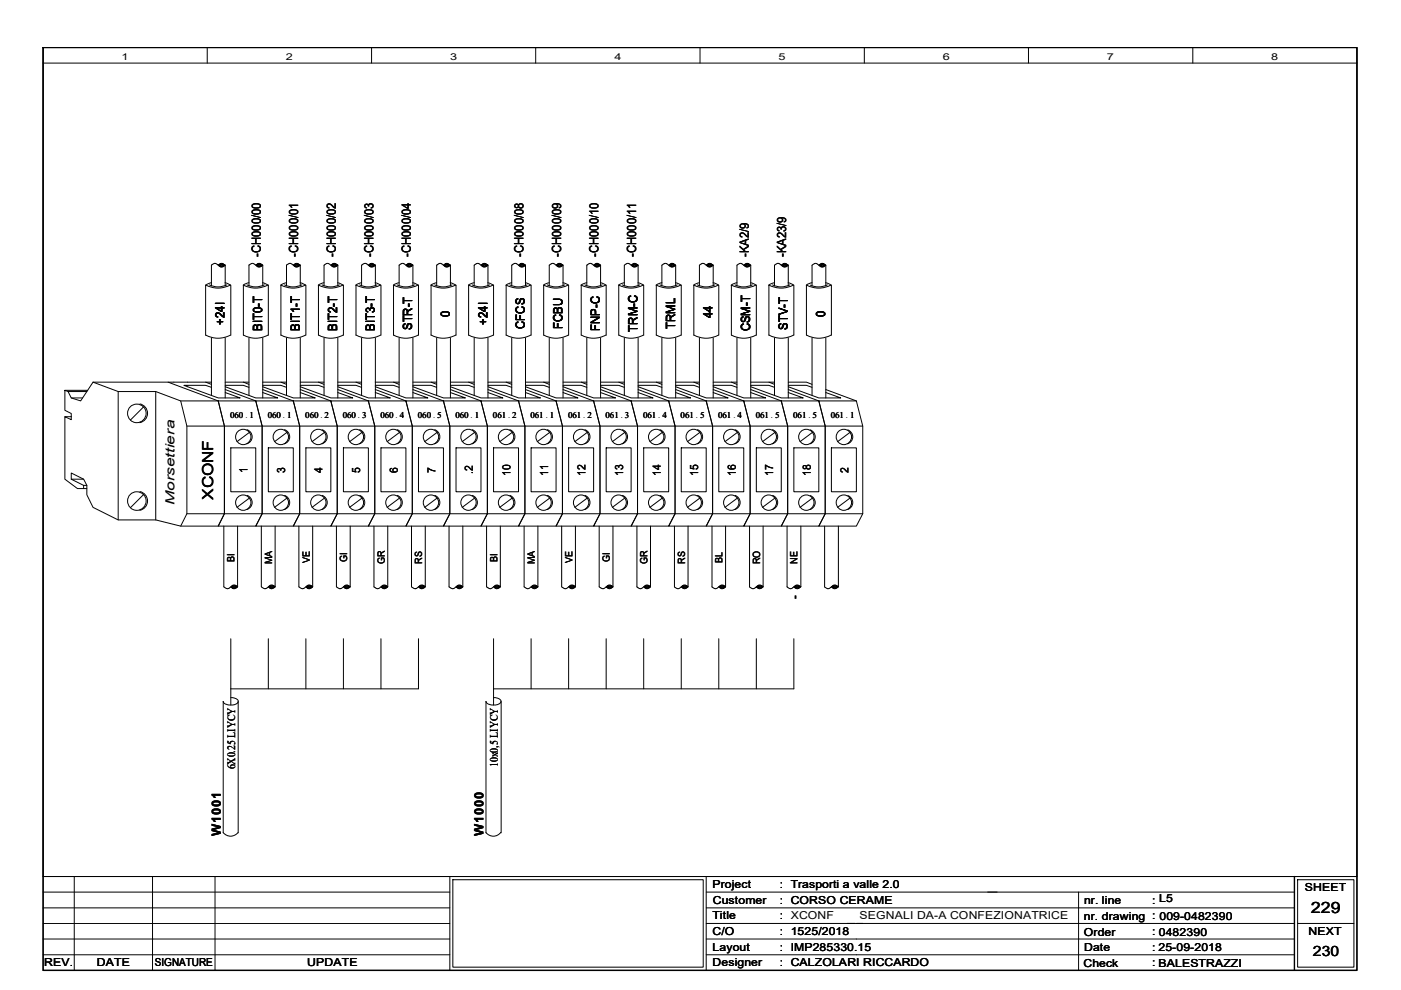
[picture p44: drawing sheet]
<svg xmlns="http://www.w3.org/2000/svg" width="297mm" height="210mm" viewBox="0 0 297 210" stroke-linecap="round" stroke-linejoin="round" font-family="sans-serif">
<defs><g id="words">
<text font-size="3.3" x="278" y="193.5">229</text>
<text font-size="3.2" x="45.2" y="105.9" transform="rotate(-90 45.2 105.9)">XCONF</text>
<text font-size="3" x="278.3" y="202.6">230</text>
<g font-size="2.7">
<text x="55.3" y="54.5" transform="rotate(-90 55.3 54.5)">-CH000/00</text>
<text x="63.2" y="54.5" transform="rotate(-90 63.2 54.5)">-CH000/01</text>
<text x="71.2" y="54.5" transform="rotate(-90 71.2 54.5)">-CH000/02</text>
<text x="79.2" y="54.5" transform="rotate(-90 79.2 54.5)">-CH000/03</text>
<text x="87.1" y="54.5" transform="rotate(-90 87.1 54.5)">-CH000/04</text>
<text x="111" y="54.5" transform="rotate(-90 111 54.5)">-CH000/08</text>
<text x="119" y="54.5" transform="rotate(-90 119 54.5)">-CH000/09</text>
<text x="126.9" y="54.5" transform="rotate(-90 126.9 54.5)">-CH000/10</text>
<text x="134.9" y="54.5" transform="rotate(-90 134.9 54.5)">-CH000/11</text>
<text x="158.7" y="54.5" transform="rotate(-90 158.7 54.5)">-KA2/9</text>
<text x="166.7" y="54.5" transform="rotate(-90 166.7 54.5)">-KA23/9</text>
<text x="47.6" y="68.8" transform="rotate(-90 47.6 68.8)">+24I</text>
<text x="55.6" y="70.1" transform="rotate(-90 55.6 70.1)">BIT0-T</text>
<text x="63.5" y="70.1" transform="rotate(-90 63.5 70.1)">BIT1-T</text>
<text x="71.5" y="70.1" transform="rotate(-90 71.5 70.1)">BIT2-T</text>
<text x="79.5" y="70.1" transform="rotate(-90 79.5 70.1)">BIT3-T</text>
<text x="87.4" y="70" transform="rotate(-90 87.4 70)">STR-T</text>
<text x="95.4" y="67.1" transform="rotate(-90 95.4 67.1)">0</text>
<text x="103.3" y="68.8" transform="rotate(-90 103.3 68.8)">+24I</text>
<text x="111.3" y="69.7" transform="rotate(-90 111.3 69.7)">CFCS</text>
<text x="119.2" y="69.7" transform="rotate(-90 119.2 69.7)">FCBU</text>
<text x="127.2" y="70.1" transform="rotate(-90 127.2 70.1)">FNP-C</text>
<text x="135.2" y="70.3" transform="rotate(-90 135.2 70.3)">TRM-C</text>
<text x="143.1" y="69.7" transform="rotate(-90 143.1 69.7)">TRML</text>
<text x="151.1" y="67.5" transform="rotate(-90 151.1 67.5)">44</text>
<text x="159" y="70.3" transform="rotate(-90 159 70.3)">CSM-T</text>
<text x="167" y="69.9" transform="rotate(-90 167 69.9)">STV-T</text>
<text x="175" y="67.1" transform="rotate(-90 175 67.1)">0</text>
<text x="37" y="107.1" transform="rotate(-90 37 107.1)">Morsettiera</text>
<text x="169.4" y="127" transform="rotate(-90 169.4 127)">-</text>
<text x="46.8" y="177.3" transform="rotate(-90 46.8 177.3)">W1001</text>
<text x="102.5" y="177.3" transform="rotate(-90 102.5 177.3)">W1000</text>
</g>
<g font-size="2.4">
<text x="52.5" y="100.2" transform="rotate(-90 52.5 100.2)">1</text>
<text x="60.4" y="100.2" transform="rotate(-90 60.4 100.2)">3</text>
<text x="68.4" y="100.2" transform="rotate(-90 68.4 100.2)">4</text>
<text x="76.4" y="100.2" transform="rotate(-90 76.4 100.2)">5</text>
<text x="84.3" y="100.2" transform="rotate(-90 84.3 100.2)">6</text>
<text x="92.3" y="100.2" transform="rotate(-90 92.3 100.2)">7</text>
<text x="100.3" y="100.5" transform="rotate(-90 100.3 100.5)">.2</text>
<text x="108.2" y="100.8" transform="rotate(-90 108.2 100.8)">10</text>
<text x="116.2" y="100.8" transform="rotate(-90 116.2 100.8)">11</text>
<text x="124.2" y="100.8" transform="rotate(-90 124.2 100.8)">12</text>
<text x="132.1" y="100.8" transform="rotate(-90 132.1 100.8)">13</text>
<text x="140.1" y="100.8" transform="rotate(-90 140.1 100.8)">14</text>
<text x="148" y="100.8" transform="rotate(-90 148 100.8)">15</text>
<text x="156" y="100.8" transform="rotate(-90 156 100.8)">16</text>
<text x="164" y="100.8" transform="rotate(-90 164 100.8)">17</text>
<text x="171.9" y="100.8" transform="rotate(-90 171.9 100.8)">18</text>
<text x="179.9" y="100.2" transform="rotate(-90 179.9 100.2)">2</text>
<text x="49.9" y="163.1" transform="rotate(-90 49.9 163.1)">6X0.25 LIYCY</text>
<text x="105.6" y="162.6" transform="rotate(-90 105.6 162.6)">10x0,5 LIYCY</text>
</g>
<g font-size="2.3">
<text x="151.1" y="188.3">Project</text>
<text x="151.1" y="191.7">Customer</text>
<text x="165.4" y="188.3">: Trasporti a valle 2.0</text>
<text x="165.4" y="191.6">: CORSO CERAME</text>
<text x="229.9" y="191.6">nr. line</text>
<text x="244.3" y="191.6">: L5</text>
<text x="276.6" y="188.9">SHEET</text>
<text x="151.1" y="194.9">Title</text>
<text x="165.4" y="194.9">: XCONF</text>
<text x="182.2" y="194.9">SEGNALI DA-A CONFEZIONATRICE</text>
<text x="229.8" y="195">nr. drawing : 009-0482390</text>
<text x="151.1" y="198.3">C/O</text>
<text x="151.1" y="201.6">Layout</text>
<text x="165.4" y="198.3">: 1525/2018</text>
<text x="165.4" y="201.6">: IMP285330.15</text>
<text x="229.8" y="198.5">Order</text>
<text x="229.9" y="201.5">Date</text>
<text x="244.3" y="198.3">: 0482390</text>
<text x="244.3" y="201.6">: 25-09-2018</text>
<text x="277.4" y="198.2">NEXT</text>
<text x="9.4" y="204.9">REV.</text>
<text x="20.5" y="204.9">DATE</text>
<text x="32.8" y="204.9">SIGNATURE</text>
<text x="65.1" y="204.9">UPDATE</text>
<text x="151.1" y="204.9">Designer</text>
<text x="165.4" y="204.9">: CALZOLARI RICCARDO</text>
<text x="229.7" y="204.9">Check</text>
<text x="244.3" y="204.9">: BALESTRAZZI</text>
<text x="245.6" y="204.9">BALESTRAZZI</text>
</g>
<g font-size="2.1">
<text x="49.7" y="119.1" transform="rotate(-90 49.7 119.1)">BI</text>
<text x="57.7" y="119.6" transform="rotate(-90 57.7 119.6)">MA</text>
<text x="65.7" y="119.5" transform="rotate(-90 65.7 119.5)">VE</text>
<text x="73.6" y="119.2" transform="rotate(-90 73.6 119.2)">GI</text>
<text x="81.6" y="119.6" transform="rotate(-90 81.6 119.6)">GR</text>
<text x="89.5" y="119.5" transform="rotate(-90 89.5 119.5)">RS</text>
<text x="105.4" y="119.1" transform="rotate(-90 105.4 119.1)">BI</text>
<text x="113.4" y="119.6" transform="rotate(-90 113.4 119.6)">MA</text>
<text x="121.4" y="119.5" transform="rotate(-90 121.4 119.5)">VE</text>
<text x="129.3" y="119.2" transform="rotate(-90 129.3 119.2)">GI</text>
<text x="137.3" y="119.6" transform="rotate(-90 137.3 119.6)">GR</text>
<text x="145.2" y="119.5" transform="rotate(-90 145.2 119.5)">RS</text>
<text x="153.2" y="119.4" transform="rotate(-90 153.2 119.4)">BL</text>
<text x="161.2" y="119.6" transform="rotate(-90 161.2 119.6)">RO</text>
<text x="169.1" y="119.5" transform="rotate(-90 169.1 119.5)">NE</text>
</g>
<g font-size="2">
<text x="25.8" y="12.7">1</text>
<text x="60.6" y="12.7">2</text>
<text x="95.4" y="12.7">3</text>
<text x="130.3" y="12.7">4</text>
<text x="165.1" y="12.7">5</text>
<text x="199.9" y="12.7">6</text>
<text x="234.7" y="12.7">7</text>
<text x="269.5" y="12.7">8</text>
</g>
<g font-size="1.9">
<text x="48.8" y="88.6">060 1</text>
<text x="56.8" y="88.6">060 1</text>
<text x="64.7" y="88.6">060 2</text>
<text x="72.7" y="88.6">060 3</text>
<text x="80.6" y="88.6">060 4</text>
<text x="88.6" y="88.6">060 5</text>
<text x="96.6" y="88.6">060 1</text>
<text x="104.5" y="88.6">061 2</text>
<text x="112.5" y="88.6">061 1</text>
<text x="120.4" y="88.6">061 2</text>
<text x="128.4" y="88.6">061 3</text>
<text x="136.4" y="88.6">061 4</text>
<text x="144.3" y="88.6">061 5</text>
<text x="152.3" y="88.6">061 4</text>
<text x="160.2" y="88.6">061 5</text>
<text x="168.2" y="88.6">061 5</text>
<text x="176.1" y="88.6">061 1</text>
</g>
<g font-size="1.8">
<text x="52" y="88.6">.</text>
<text x="60" y="88.6">.</text>
<text x="67.9" y="88.6">.</text>
<text x="75.9" y="88.6">.</text>
<text x="83.9" y="88.6">.</text>
<text x="91.8" y="88.6">.</text>
<text x="99.8" y="88.6">.</text>
<text x="107.7" y="88.6">.</text>
<text x="115.7" y="88.6">.</text>
<text x="123.7" y="88.6">.</text>
<text x="131.6" y="88.6">.</text>
<text x="139.6" y="88.6">.</text>
<text x="147.5" y="88.6">.</text>
<text x="155.5" y="88.6">.</text>
<text x="163.4" y="88.6">.</text>
<text x="171.4" y="88.6">.</text>
<text x="179.4" y="88.6">.</text>
</g>
</g></defs>
<path d="M9.1 10.1h278.6v195.6h-278.6zM274.4 185.8v19.9" fill="none" stroke="#000" stroke-width=".3"/>
<g fill="none" stroke="#000" stroke-width=".21">
<path d="M9.1 185.8h278.6M9.1 195.8h86.3M9.1 199.1h86.3M9.1 192.5h86.3M9.1 189.1h86.3M15.7 185.8v19.9M32.3 185.8v19.9M45.6 185.8v19.9M95.4 185.8v19.9M96 186.5h53.1v18.6h-53.1zM149.7 185.8v19.9M149.7 195.8h124.7"/>
<path d="M149.7 199.1h124.7M149.7 192.5h124.7M149.7 189.1h124.7M228.7 189.1v16.6M275.1 186.5h12v18.6h-12zM275.1 195.8h12M9.1 202.4h86.3M149.7 202.4h124.7"/>
</g>
<g fill="#fff">
<path d="M181.8 192.9h45.2v2.5h-45.2z" fill-rule="evenodd"/>
<path d="M181.8 192.9h45.2v2.5h-45.2z" fill-rule="evenodd"/>
<path d="M181.8 192.9h45.2v2.5h-45.2z" fill-rule="evenodd"/>
</g>
<g fill="none" stroke="#000" stroke-width=".21">
<path d="M9.1 10.1h278.6v195.6h-278.6zM9.1 10.1h278.6v175.7h-278.6zM9.1 13.4h278.6M43.9 10.1v3.3M78.8 10.1v3.3M113.6 10.1v3.3M148.4 10.1v3.3M183.3 10.1v3.3M218.1 10.1v3.3M252.9 10.1v3.3M44.8 59.9l-1.2 .6v10.6M46.3 56.2l.6-.4 .8 .4"/>
<path d="M46.4 56.2l.4-.2h.4a.26 .26 0 0 1 .4 .3 .26 .26 0 0 1-.4 .2h-.6zM46.6 56.2l.5-.1a.18 .18 0 0 1 .2 0 .18 .18 0 0 1 0 .2h-.7zM46.7 56.2h.6M47.7 59.9l1.2 .6M47.7 56.2l-.6 .4h-.4l-1-.8-.9 .4v4.4M47.7 56.2v4.4M52.8 59.9l-1.2 .6M54.2 56.2l.6-.4 .9 .4M54.4 56.2l.4-.2h.4a.26 .26 0 0 1 .3 .3 .26 .26 0 0 1-.3 .2h-.6zM54.5 56.2l.5-.1a.18 .18 0 0 1 .3 0 .18 .18 0 0 1 0 .2h-.7zM54.6 56.2h.7M55.7 59.9l1.2 .6v10.6"/>
<path d="M55.7 56.2l-.7 .4h-.3l-1.1-.8-.8 .4v4.4M55.7 56.2v4.4M60.7 59.9l-1.2 .6M62.2 56.2l.6-.4 .9 .4M62.3 56.2l.8-.2 .4 .3-.3 .2h-.5l-.3-.1zM62.5 56.2l.5-.1a.18 .18 0 0 1 .2 0 .18 .18 0 0 1 0 .2h-.6zM62.6 56.2h.6M63.6 59.9l1.2 .6 .1 10.6M63.7 56.2l-.7 .4h-.4l-1-.8-.9 .4v4.4M63.7 56.2v4.4M68.7 59.9l-1.2 .6M70.1 56.2l.6-.4 .9 .4"/>
<path d="M70.3 56.1l.4-.1 .6 .1a.17 .17 0 0 1 .2 .2 .17 .17 0 0 1-.3 .1l-.7 .1-.2-.2zM70.4 56.2l.8-.1a.26 .26 0 0 1-.1 .3 .26 .26 0 0 1-.3 0l-.4-.1zM70.6 56.2h.6M71.6 59.9l1.2 .6M71.6 56.2l-.7 .4h-.3l-1-.8-.9 .4v4.4M71.6 56.2v4.4M76.7 59.9l-1.3 .6M78.1 56.2l.6-.4 .9 .4M78.3 56.1l.7-.1 .5 .3-.3 .2h-.5l-.4-.2zM78.4 56.2l.8-.1a.26 .26 0 0 1-.1 .3 .26 .26 0 0 1-.3 0l-.4-.1zM78.5 56.2h.7M79.5 59.9l1.2 .6"/>
<path d="M79.6 56.2l-.7 .4h-.3l-1.1-.8-.8 .4v4.4M79.6 56.2v4.4M84.6 59.9l-1.2 .6M86.1 56.2l.6-.4 .8 .4M86.2 56.1l.4-.1 .6 .1a.17 .17 0 0 1 .2 .2 .17 .17 0 0 1-.2 .1l-.8 .1-.2-.2zM86.4 56.2l.8-.1a.26 .26 0 0 1-.2 .3 .26 .26 0 0 1-.3 0l-.3-.1zM86.5 56.2h.6M87.5 59.9l1.2 .6M87.5 56.2l-.6 .4h-.4l-1-.8-.9 .4v4.4M87.5 56.2v4.4M92.6 59.9l-1.2 .6M94 56.2l.6-.4 .9 .4"/>
<path d="M94.2 56.1l.4-.1 .6 .1a.17 .17 0 0 1 .1 .2 .17 .17 0 0 1-.2 .1l-.7 .1-.2-.2zM94.3 56.2l.8-.1a.26 .26 0 0 1-.1 .3 .26 .26 0 0 1-.3 0l-.4-.1zM94.4 56.2h.7M95.5 59.9l1.1 .6M95.5 56.2l-.7 .4h-.3l-1.1-.8-.8 .4v4.4M95.5 56.2v4.4M100.5 59.9l-1.2 .6M102 56.2l.6-.4 .9 .4M102.1 56.1l.4-.1 .7 .1a.17 .17 0 0 1 .1 .2 .17 .17 0 0 1-.2 .1l-.7 .1-.3-.2zM102.3 56.2l.8-.1a.26 .26 0 0 1-.1 .3 .26 .26 0 0 1-.3 0l-.4-.1zM102.4 56.2h.6M103.4 59.9l1.2 .6"/>
<path d="M103.5 56.2l-.7 .4h-.4l-1-.8-.9 .4v4.4M103.5 56.2v4.4M108.5 59.9l-1.2 .6M109.9 56.2l.6-.4 .9 .4M110.1 56.2l.4-.2h.4a.28 .28 0 0 1 .4 .2 .28 .28 0 0 1-.4 .3h-.6zM110.2 56.2l.8-.1a.26 .26 0 0 1-.1 .3 .26 .26 0 0 1-.3 0l-.4-.1zM110.4 56.2h.6M111.4 59.9l1.2 .6v10.6M111.4 56.2l-.7 .4h-.3l-1.1-.8-.8 .4v4.4M111.4 56.2v4.4M116.5 59.9l-1.3 .6M117.9 56.2l.6-.4 .9 .4"/>
<path d="M118.1 56.2l.3-.2h.4a.28 .28 0 0 1 .5 .2 .29 .29 0 0 1-.5 .3h-.5zM118.2 56.2l.8-.1a.26 .26 0 0 1-.1 .3 .26 .26 0 0 1-.3 0l-.4-.1zM118.3 56.2h.7M119.3 59.9l1.2 .6M119.4 56.2l-.7 .4-.6-.1-.8-.7-.8 .4v4.4M119.4 56.2v4.4M124.4 59.9l-1.2 .6M125.9 56.2l.5-.4 .9 .4M126 56.2l.4-.2h.4a.28 .28 0 0 1 .4 .2 .28 .28 0 0 1-.4 .3h-.6zM126.1 56.2l.8-.1a.18 .18 0 0 1 0 .3 .18 .18 0 0 1-.2 0l-.5-.1zM126.3 56.2h.6M127.3 59.9l1.2 .6"/>
<path d="M127.3 56.2l-.6 .4-.6-.1-.8-.7-.9 .4v4.4M127.3 56.2v4.4M132.4 59.9l-1.3 .6M133.8 56.2l.6-.4 .9 .4M134 56.2l.4-.2h.3a.28 .28 0 0 1 .5 .2 .29 .29 0 0 1-.5 .3h-.5zM134.1 56.2l.8-.1a.18 .18 0 0 1 0 .3 .18 .18 0 0 1-.2 0l-.5-.1zM134.2 56.2h.7M135.3 59.9l1.1 .6M135.3 56.2l-.7 .4-.5-.1-.9-.7-.8 .4v4.4M135.3 56.2v4.4M140.3 59.9l-1.2 .6M141.8 56.2l.6-.4 .3 .1 .6 .3"/>
<path d="M141.9 56.2l.4-.2h.4a.28 .28 0 0 1 .4 .2 .28 .28 0 0 1-.4 .3h-.5zM142.1 56.2l.8-.1a.18 .18 0 0 1 0 .3 .18 .18 0 0 1-.3 0l-.4-.1zM142.2 56.2h.6M143.2 59.9l1.2 .6M143.3 56.2l-.7 .4-.5-.1-.9-.7-.9 .4v4.4M143.3 56.2v4.4M148.3 59.9l-1.2 .6M149.7 56.2l.6-.4 .4 .1 .5 .3M149.9 56.1l.4-.1h.4a.28 .28 0 0 1 .4 .2 .28 .28 0 0 1-.4 .3h-.6l-.2-.3zM150 56.2l.8-.1a.18 .18 0 0 1 0 .3 .18 .18 0 0 1-.2 0l-.5-.1zM150.2 56.2h.6M151.2 59.9l1.2 .6"/>
<path d="M151.2 56.2l-.7 .4-.4-.1-1-.7-.8 .4v4.4M151.2 56.2v4.4M156.2 59.9l-1.2 .6M157.7 56.2l.6-.4 .4 .1 .5 .3M157.9 56.1l.3-.1h.4a.28 .28 0 0 1 .4 .2 .28 .28 0 0 1-.4 .3h-.5l-.3-.3zM158 56.2l.8-.1a.18 .18 0 0 1 0 .3 .18 .18 0 0 1-.3 0l-.4-.1zM158.1 56.2h.6M159.1 59.9l1.2 .6M159.2 56.2l-.7 .4-.5-.1-.9-.7-.9 .4v4.4M159.2 56.2v4.4M164.2 59.9l-1.2 .6M165.6 56.2l.6-.4 .4 .1 .5 .3"/>
<path d="M165.9 56.1l.3-.1h.4a.28 .28 0 0 1 .4 .2 .28 .28 0 0 1-.4 .3h-.6l-.2-.2zM165.9 56.2l.8-.1a.18 .18 0 0 1 0 .3 .18 .18 0 0 1-.2 0l-.5-.1zM166.1 56.2h.6M167.1 59.9l1.2 .6v10.6M167.1 56.2l-.6 .4-.5-.1-.9-.7-.9 .4v4.4M167.1 56.2v4.4M172.2 59.9l-1.3 .6M173.6 56.2l.6-.4 .4 .1 .5 .3M173.8 56.1l.4-.1h.3a.28 .28 0 0 1 .5 .2 .29 .29 0 0 1-.5 .3h-.5l-.2-.2zM173.9 56.2l.8-.1a.18 .18 0 0 1 0 .3 .18 .18 0 0 1-.2 0l-.5-.1zM174 56.2h.7M175 59.9l1.2 .6"/>
<path d="M175.1 56.2l-.6 .4-.6-.1-.9-.7-.8 .4v4.4M175.1 56.2v4.4M43.6 60.4a5.5 5.5 0 0 0 5.3 0M43.6 71a5.5 5.5 0 0 0 5.3 0M44.4 60.4a4.2 4.2 0 0 0 3.7 0M44.8 71.6v12.2M47.7 71.6v12.8M48.9 60.5v10.6M51.6 71a5.4 5.4 0 0 0 5.3 0M52.4 60.4a4.2 4.2 0 0 0 3.6 0M52.8 71.6v12.2M55.7 71.6v12.8"/>
<path d="M56.9 60.4a5.6 5.6 0 0 1-5.3 .1v10.6M59.6 71a5.4 5.4 0 0 0 5.2 0M60.3 60.4a4.2 4.2 0 0 0 3.7 0M60.7 71.6v12.2M63.7 71.6v12.8M64.8 60.4a5.6 5.6 0 0 1-5.2 .1v10.6M67.5 71a5.4 5.4 0 0 0 5.3 0M68.3 60.4a4.2 4.2 0 0 0 3.7 0M68.7 71.6v12.2M71.6 71.6v12.8M72.8 60.4a5.6 5.6 0 0 1-5.3 .1v10.6M72.8 60.5v10.6"/>
<path d="M75.5 71a5.4 5.4 0 0 0 5.2 0M76.2 60.4a4.2 4.2 0 0 0 3.7 0M76.7 71.6v12.2M79.6 71.6v12.8M80.7 60.4a5.6 5.6 0 0 1-5.2 .1v10.6M80.8 60.5v10.6M83.4 71a5.4 5.4 0 0 0 5.3 0M84.2 60.4a4.2 4.2 0 0 0 3.7 0M84.6 71.6v12.2M87.5 71.6v12.8M88.7 60.4a5.6 5.6 0 0 1-5.3 .1v10.6M88.7 60.5v10.6"/>
<path d="M91.4 71a5.4 5.4 0 0 0 5.2 0M92.2 60.4a4.2 4.2 0 0 0 3.6 0M92.6 71.6v12.2M95.5 71.6v12.8M96.6 60.4a5.6 5.6 0 0 1-5.2 .1v10.6M96.7 60.5v10.6M99.4 71a5.4 5.4 0 0 0 5.2 0M99.4 60.5v10.6M100.1 60.4a4.2 4.2 0 0 0 3.7 0M100.5 71.6v12.2M103.5 71.6v12.8M104.6 60.4a5.6 5.6 0 0 1-5.2 .1"/>
<path d="M104.6 60.5v10.6M107.3 71a5.4 5.4 0 0 0 5.3 0M108.1 60.4a4.2 4.2 0 0 0 3.7 0M108.5 71.6v12.2M111.4 71.6v12.8M112.6 60.4a5.6 5.6 0 0 1-5.3 .1v10.6M115.3 71a5.4 5.4 0 0 0 5.2 0M116 60.4a4.2 4.2 0 0 0 3.7 0M116.5 71.6v12.2M119.4 71.6v12.8M120.5 60.4a5.6 5.6 0 0 1-5.2 .1v10.6M120.6 60.5v10.6"/>
<path d="M123.2 71a5.4 5.4 0 0 0 5.3 0M124 60.4a4.2 4.2 0 0 0 3.7 0M124.4 71.6v12.2M127.3 71.6v12.8M128.5 60.4a5.6 5.6 0 0 1-5.3 .1v10.6M128.5 60.5v10.6M131.2 71a5.4 5.4 0 0 0 5.2 0M131.9 60.4a4.2 4.2 0 0 0 3.7 0M132.4 71.6v12.2M135.3 71.6v12.8M136.4 60.4a5.6 5.6 0 0 1-5.2 .1v10.6M136.5 60.5v10.6"/>
<path d="M139.1 71a5.4 5.4 0 0 0 5.3 0M139.9 60.4a4.2 4.2 0 0 0 3.7 0M140.3 71.6v12.2M143.3 71.6v12.8M144.4 60.4a5.6 5.6 0 0 1-5.3 .1v10.6M144.4 60.5v10.6M147.1 71a5.4 5.4 0 0 0 5.3 0M147.1 60.5v10.6M147.9 60.4a4.2 4.2 0 0 0 3.6 0M148.3 71.6v12.2M151.2 71.6v12.8M152.4 60.4a5.6 5.6 0 0 1-5.3 .1"/>
<path d="M152.4 60.5v10.6M155.1 71a5.4 5.4 0 0 0 5.2 0M155.1 60.5v10.6M155.8 60.4a4.2 4.2 0 0 0 3.7 0M156.2 71.6v12.2M159.2 71.6v12.8M160.3 60.4a5.6 5.6 0 0 1-5.2 .1M160.4 60.5v10.6M163 71a5.4 5.4 0 0 0 5.3 0M163.8 60.4a4.2 4.2 0 0 0 3.7 0M164.2 71.6v12.2M167.1 71.6v12.8"/>
<path d="M168.3 60.4a5.6 5.6 0 0 1-5.3 .1v10.6M171 71a5.4 5.4 0 0 0 5.2 0M172.2 71.6v12.2M175.1 71.6v12.8M175.4 60.4a4.3 4.3 0 0 1-3.6 .1M176.2 60.4a5.6 5.6 0 0 1-5.2 .1v10.6M176.3 60.5v10.6M13.8 82.8l.6 .2 .7 1.4 2 .6 2.6-4h15.9l10.7 4 1.3 5.3v18.6l-1.3 2.6h-8l-5.3-1.3h-7.9l-5.4-2.6-1.3-2.7v-2l-.7-1.3-2.6-1.3v1.3l2.6 1.3v.7h-1.3l-2.6-2v-13.3l1.3 .7v-1.3l-1.3-.7zM13.8 88.3h1.3M13.8 82.8h4.7M14.4 83h4M15.1 84.4h2.4"/>
<path d="M19.7 81l5.4 2h7.9l5.3 2 1.3 5.3v18.6l-1.3 2.6M25.1 83v27.2M29.7 85.6a2.03 2.03 0 0 1 1.6 2 2.03 2.03 0 0 1-1.7 2M30.4 86.3l-2.8 2.8M33 83v27.2M35.6 81h8l1.2 .5M38.3 85h8M39.6 90.3h143.3M43.6 81h1.2M44.8 82.1l-1.2-.4h-4.6l7.3 2.7h4.6l-3.2-1.2M46.3 85h7.9l1.4 5.3v18.6l-1.4 2.6h-7.9l1.3-2.6v-18.6zM47.7 81h3.9l1.2 .5"/>
<path d="M47.7 81.7h3.9l1.2 .4M47.7 82l6.5 2.4h4.7l-3.2-1.2M47.7 82.6l6.5 2.4M48.9 95h5.3v9.3h-5.3zM51.6 81h1.2M52.4 91.1a1.57 1.57 0 0 1 1.1 1.5 1.57 1.57 0 0 1-1.2 1.5M52.9 91.7l-2.7 1.9M54.2 85h8l1.3 5.3v18.6l-1.3 2.6h-8l1.4-2.6v-18.6zM55.7 81h3.9l1.1 .5M55.7 81.7h3.9l1.1 .4M55.7 82l6.5 2.4h4.6l-3.1-1.2M55.7 82.6l6.5 2.4"/>
<path d="M56.9 95h5.3v9.3h-5.3zM59.6 81h1.1M60.3 91.1a1.57 1.57 0 0 1 1.1 1.5 1.57 1.57 0 0 1-1.1 1.5M60.9 91.7l-2.7 1.9M62.2 85h7.9l1.4 5.3v18.6l-1.4 2.6h-7.9l1.3-2.6v-18.6zM63.7 81h3.8l1.2 .5M63.7 81.7h3.8l1.2 .4M63.7 82l6.4 2.4h4.7l-3.2-1.2M63.7 82.6l6.4 2.4M64.9 95h5.2v9.3h-5.2zM67.5 81h1.2M68.3 91.1a1.57 1.57 0 0 1 1.1 1.5 1.57 1.57 0 0 1-1.2 1.5"/>
<path d="M68.8 91.7l-2.6 1.9M70.1 85h8l1.4 5.3v18.6l-1.4 2.6h-8l1.4-2.6v-18.6zM71.6 81h3.9l1.2 .5M71.6 81.7h3.9l1.2 .4M71.6 82l6.5 2.4h4.7l-3.2-1.2M71.6 82.6l6.5 2.4M72.8 95h5.3v9.3h-5.3zM75.5 81h1.2M76.2 91.1a1.57 1.57 0 0 1 1.1 1.5 1.57 1.57 0 0 1-1.1 1.5M76.8 91.7l-2.7 1.9M78.1 85h8l1.3 5.3v18.6l-1.3 2.6h-8l1.4-2.6v-18.6zM79.6 81h3.8l1.2 .5"/>
<path d="M79.6 81.7h3.8l1.2 .4M79.6 82l6.5 2.4h4.6l-3.2-1.2M79.6 82.6l6.5 2.4M80.8 95h5.3v9.3h-5.3zM83.4 81h1.2M84.2 91.1a1.57 1.57 0 0 1 1.1 1.5 1.57 1.57 0 0 1-1.1 1.5M84.7 91.7l-2.6 1.9M86.1 85h7.9l1.4 5.3v18.6l-1.4 2.6h-7.9l1.3-2.6v-18.6zM87.5 81h3.9l1.2 .5M87.5 81.7h3.9l1.2 .4M87.5 82l6.5 2.4h4.7l-3.2-1.2M87.5 82.6l6.5 2.4"/>
<path d="M88.7 95h5.3v9.3h-5.3zM91.4 81h1.2M92.2 91.1a1.57 1.57 0 0 1 1.1 1.5 1.57 1.57 0 0 1-1.2 1.5M92.7 91.7l-2.7 1.9M94 85h8l1.3 5.3v18.6l-1.3 2.6h-8l1.4-2.6v-18.6zM95.5 81h3.9l1.1 .5M95.5 81.7h3.9l1.1 .4M95.5 82l6.5 2.4h4.6l-3.1-1.2M95.5 82.6l6.5 2.4M96.7 95h5.3v9.3h-5.3zM99.4 81h1.1M100.1 91.1a1.57 1.57 0 0 1 1.1 1.5 1.57 1.57 0 0 1-1.1 1.5"/>
<path d="M100.7 91.7l-2.7 1.9M102 85h7.9l1.4 5.3v18.6l-1.4 2.6h-7.9l1.3-2.6v-18.6zM103.5 81h3.8l1.2 .5M103.5 81.7h3.8l1.2 .4M103.5 82l6.4 2.4h4.7l-3.2-1.2M103.5 82.6l6.4 2.4M104.6 95h5.3v9.3h-5.3zM107.3 81h1.2M108.1 91.1a1.57 1.57 0 0 1 1.1 1.5 1.57 1.57 0 0 1-1.2 1.5M108.6 91.7l-2.6 1.9M109.9 85h8l1.3 5.3v18.6l-1.3 2.6h-8l1.4-2.6v-18.6zM111.4 81h3.9l1.2 .5"/>
<path d="M111.4 81.7h3.9l1.2 .4M111.4 82l6.5 2.4h4.7l-3.2-1.2M111.4 82.6l6.5 2.4M112.6 95h5.3v9.3h-5.3zM115.3 81h1.2M116 91.1a1.57 1.57 0 0 1 1.1 1.5 1.57 1.57 0 0 1-1.1 1.5M116.6 91.7l-2.7 1.9M117.9 85h8l1.3 5.3v18.6l-1.3 2.6h-8l1.3-2.6v-18.6zM119.4 81h3.8l1.2 .5M119.4 81.7h3.8l1.2 .4M119.4 82l6.5 2.4h4.6l-3.2-1.2M119.4 82.6l6.5 2.4"/>
<path d="M120.6 95h5.3v9.3h-5.3zM123.2 81h1.2M124 91.1a1.57 1.57 0 0 1 1.1 1.5 1.57 1.57 0 0 1-1.2 1.5M124.5 91.7l-2.6 1.9M125.9 85h7.9l1.4 5.3v18.6l-1.4 2.6h-7.9l1.3-2.6v-18.6zM127.3 81h3.9l1.2 .5M127.3 81.7h3.9l1.2 .4M127.3 82l6.5 2.4h4.7l-3.2-1.2M127.3 82.6l6.5 2.4M128.5 95h5.3v9.3h-5.3zM131.2 81h1.2M131.9 91.1a1.57 1.57 0 0 1 1.2 1.5 1.57 1.57 0 0 1-1.2 1.5"/>
<path d="M132.5 91.7l-2.7 1.9M133.8 85h8l1.3 5.3v18.6l-1.3 2.6h-8l1.4-2.6v-18.6zM135.3 81h3.8l1.2 .5M135.3 81.7h3.8l1.2 .4M135.3 82l6.5 2.4h4.6l-3.1-1.2M135.3 82.6l6.5 2.4M136.5 95h5.3v9.3h-5.3zM139.1 81h1.2M139.9 91.1a1.57 1.57 0 0 1 1.1 1.5 1.57 1.57 0 0 1-1.1 1.5M140.5 91.7l-2.7 1.9M141.8 85h7.9l1.4 5.3v18.6l-1.4 2.6h-7.9l1.3-2.6v-18.6zM143.3 81h3.8l1.2 .5"/>
<path d="M143.3 81.7h3.8l1.2 .4M143.3 82l6.4 2.4h4.7l-3.2-1.2M143.3 82.6l6.4 2.4M144.4 95h5.3v9.3h-5.3zM147.1 81h1.2M147.9 91.1a1.57 1.57 0 0 1 1.1 1.5 1.57 1.57 0 0 1-1.2 1.5M148.4 91.7l-2.6 1.9M149.7 85h8l1.3 5.3v18.6l-1.3 2.6h-8l1.4-2.6v-18.6zM151.2 81h3.9l1.1 .5M151.2 81.7h3.9l1.1 .4M151.2 82l6.5 2.4h4.6l-3.1-1.2M151.2 82.6l6.5 2.4"/>
<path d="M152.4 95h5.3v9.3h-5.3zM155.1 81h1.1M155.8 91.1a1.57 1.57 0 0 1 1.1 1.5 1.57 1.57 0 0 1-1.1 1.5M156.4 91.7l-2.7 1.9M157.7 85h7.9l1.4 5.3v18.6l-1.4 2.6h-7.9l1.3-2.6v-18.6zM159.2 81h3.8l1.2 .5M159.2 81.7h3.8l1.2 .4M159.2 82l6.4 2.4h4.7l-3.2-1.2M159.2 82.6l6.4 2.4M160.4 95h5.2v9.3h-5.2zM163 81h1.2M163.8 91.1a1.57 1.57 0 0 1 1.1 1.5 1.57 1.57 0 0 1-1.2 1.5"/>
<path d="M164.3 91.7l-2.6 1.9M165.6 85h8l1.4 5.3v18.6l-1.4 2.6h-8l1.4-2.6v-18.6zM167.1 81h3.9l1.2 .5M167.1 81.7h3.9l1.2 .4M167.1 82l6.5 2.4h4.7l-3.2-1.2M167.1 82.6l6.5 2.4M168.3 95h5.3v9.3h-5.3zM171.8 91.1a1.56 1.56 0 0 1 1 1.5 1.56 1.56 0 0 1-1.1 1.5M172.3 91.7l-2.7 1.9M173.6 85h8l1.3 5.3v18.6l-1.3 2.6h-8l1.4-2.6v-18.6zM175.1 82.6l6.5 2.4M176.3 95h5.3v9.3h-5.3z"/>
<path d="M179.7 91.1a1.56 1.56 0 0 1 1.1 1.5 1.56 1.56 0 0 1-1.1 1.5M180.3 91.7l-2.7 1.9M15.1 101.6h2.6M17.7 102.9h.7M17.7 103.6h.7M29.7 104.2a2.03 2.03 0 0 1 1.6 2 2.03 2.03 0 0 1-1.7 2M30.4 104.9l-2.8 2.8M39.6 108.9h143.3M47.5 111.5v12.9l.7 .4 1.3-.8h.3l.6 .4M50.4 111.5v12.9M52.4 105a1.57 1.57 0 0 1 1.1 1.5 1.57 1.57 0 0 1-1.2 1.5M52.9 105.6l-2.7 2"/>
<path d="M55.4 111.5v12.9l.8 .4 1.2-.8h.4l.5 .4M58.3 111.5v12.9M60.3 105a1.57 1.57 0 0 1 1.1 1.5 1.57 1.57 0 0 1-1.1 1.5M60.9 105.6l-2.7 2M63.4 111.5v12.9l.7 .4 1.3-.8h.3l.6 .4M66.3 111.5v12.9M68.3 105a1.57 1.57 0 0 1 1.1 1.5 1.57 1.57 0 0 1-1.2 1.5M68.8 105.6l-2.6 2M71.3 111.5v12.9l.8 .4 1.3-.8h.3l.5 .4M74.2 111.5v12.9M76.2 105a1.57 1.57 0 0 1 1.1 1.5 1.57 1.57 0 0 1-1.1 1.5M76.8 105.6l-2.7 2"/>
<path d="M79.3 111.5v12.9l.7 .4 1.3-.8h.4l.5 .4M82.2 111.5v12.9M84.2 105a1.57 1.57 0 0 1 1.1 1.5 1.57 1.57 0 0 1-1.1 1.5M84.7 105.6l-2.6 2M87.2 111.5v12.9l.8 .4 1.3-.8h.3l.6 .4M90.2 111.5v12.9M92.2 105a1.57 1.57 0 0 1 1.1 1.5 1.57 1.57 0 0 1-1.2 1.5M92.7 105.6l-2.7 2M95.2 111.5v12.9l.8 .4 1.2-.8h.4l.5 .4M98.1 111.5v12.9M100.1 105a1.57 1.57 0 0 1 1.1 1.5 1.57 1.57 0 0 1-1.1 1.5M100.7 105.6l-2.7 2"/>
<path d="M103.2 111.5v12.9l.7 .4 1.3-.8h.3l.6 .4M106.1 111.5v12.9M108.1 105a1.57 1.57 0 0 1 1.1 1.5 1.57 1.57 0 0 1-1.2 1.5M108.6 105.6l-2.6 2M111.1 111.5v12.9l.8 .4 1.3-.8h.3l.5 .4M114 111.5v12.9M116 105a1.57 1.57 0 0 1 1.1 1.5 1.57 1.57 0 0 1-1.1 1.5M116.6 105.6l-2.7 2M119.1 111.5v12.9l.7 .4 1.3-.8h.4l.5 .4M122 111.5v12.9M124 105a1.57 1.57 0 0 1 1.1 1.5 1.57 1.57 0 0 1-1.2 1.5M124.5 105.6l-2.6 2"/>
<path d="M127 111.5v12.9l.8 .4 1.3-.8h.3l.6 .4M130 111.5v12.9M131.9 105a1.57 1.57 0 0 1 1.2 1.5 1.57 1.57 0 0 1-1.2 1.5M132.5 105.6l-2.7 2M135 111.5v13l.8 .3 1.2-.8h.4l.5 .4M137.9 111.5v12.9M139.9 105a1.57 1.57 0 0 1 1.1 1.5 1.57 1.57 0 0 1-1.1 1.5M140.5 105.6l-2.7 2M143 111.5v13l.8 .3 1.2-.8h.3l.6 .4M145.9 111.5v12.9M147.9 105a1.57 1.57 0 0 1 1.1 1.5 1.57 1.57 0 0 1-1.2 1.5M148.4 105.6l-2.6 2"/>
<path d="M151 111.5v13l.7 .3 1.2-.8h.4l.5 .4M153.8 111.5v12.9M155.8 105a1.57 1.57 0 0 1 1.1 1.5 1.57 1.57 0 0 1-1.1 1.5M156.4 105.6l-2.7 2M158.9 111.5v13l.8 .3 1.2-.8h.3l.6 .4M161.8 111.5v12.9M163.8 105a1.57 1.57 0 0 1 1.1 1.5 1.57 1.57 0 0 1-1.2 1.5M164.3 105.6l-2.6 2M166.9 111.5v13l.7 .3 1.3-.8h.3l.6 .4M169.8 111.5v12.9M171.8 105.1a1.56 1.56 0 0 1 1 1.5 1.56 1.56 0 0 1-1.1 1.4M172.3 105.6l-2.7 2"/>
<path d="M174.8 111.5v13l.8 .3 1.2-.8h.4l.6 .4M177.8 111.5v12.9M179.7 105.1a1.56 1.56 0 0 1 1.1 1.5 1.56 1.56 0 0 1-1.1 1.4M180.3 105.6l-2.7 2M48.9 124.4l.7 .4 .8-.4M48.9 135.4v14.1M49.1 124.4l.3-.2h.5a.28 .28 0 0 1 .3 .3 .28 .28 0 0 1-.4 .2l-.6-.1zM49.2 124.4l.8-.1a.18 .18 0 0 1 0 .3 .18 .18 0 0 1-.3-.1h-.3zM49.3 124.4h.7M56.9 124.4l.6 .4 .8-.4M56.9 135.4v10.6M57 124.4l.4-.2h.5a.28 .28 0 0 1 .3 .3 .28 .28 0 0 1-.4 .2l-.6-.1z"/>
<path d="M57.1 124.4l.9-.1a.18 .18 0 0 1-.1 .3 .18 .18 0 0 1-.2-.1h-.4zM57.3 124.4h.7M64.9 124.4l.6 .4 .8-.4M64.9 135.4v10.6M65 124.3l.8-.1a.28 .28 0 0 1 .4 .3 .28 .28 0 0 1-.5 .2l-.6-.1zM65.1 124.4l.8-.1a.18 .18 0 0 1 0 .3 .18 .18 0 0 1-.3-.1h-.3zM65.2 124.4h.7M72.8 124.4l.6 .4 .8-.4M72.8 135.4v10.6M73 124.3l.8-.1a.28 .28 0 0 1 .3 .3 .28 .28 0 0 1-.4 .2h-.3a.27 .27 0 0 1-.3-.1 .27 .27 0 0 1-.1-.3zM73.1 124.4l.8-.1a.18 .18 0 0 1-.1 .3 .18 .18 0 0 1-.2-.1h-.4zM73.2 124.4h.7"/>
<path d="M80.8 124.4l.6 .4 .8-.4M80.8 135.4v10.6M81 124.3l.7-.1a.28 .28 0 0 1 .4 .3 .28 .28 0 0 1-.4 .2h-.4a.27 .27 0 0 1-.3-.1 .27 .27 0 0 1 0-.3zM81 124.4l.8-.1a.18 .18 0 0 1 0 .3 .18 .18 0 0 1-.3-.1h-.3zM81.1 124.4h.7M88.7 124.4l.7 .4 .8-.4M88.7 135.4v10.6h-39.8M88.9 124.3l.8-.1a.28 .28 0 0 1 .3 .3 .28 .28 0 0 1-.4 .2h-.3a.27 .27 0 0 1-.3-.1 .27 .27 0 0 1-.1-.3zM89 124.4l.8-.1a.18 .18 0 0 1 0 .3 .18 .18 0 0 1-.3-.1h-.3zM89.1 124.4h.7M96.7 124.4l.6 .4 .8-.4M96.8 124.4l.4-.2h.5a.28 .28 0 0 1 .3 .3 .28 .28 0 0 1-.4 .2l-.6-.1z"/>
<path d="M96.9 124.4l.7-.1a.19 .19 0 0 1 .2 0 .19 .19 0 0 1 0 .3 .19 .19 0 0 1-.3-.1h-.4zM97.1 124.4h.6M104.6 124.4l.7 .4 .8-.4M104.6 135.4v14.1M104.8 124.4l.3-.2h.5a.28 .28 0 0 1 .4 .3 .28 .28 0 0 1-.5 .2l-.6-.1zM105 124.3h.5a.19 .19 0 0 1 .3 0 .19 .19 0 0 1 0 .3 .19 .19 0 0 1-.3-.1h-.1a.25 .25 0 0 1-.3 .1 .25 .25 0 0 1-.1-.3zM105 124.4h.7M112.6 124.4l.7 .4 .7-.4M112.6 135.4v10.6M112.7 124.4l.4-.2h.5a.28 .28 0 0 1 .3 .3 .28 .28 0 0 1-.4 .2l-.6-.1zM112.9 124.4l.6-.1a.19 .19 0 0 1 .3 0 .19 .19 0 0 1-.1 .3 .19 .19 0 0 1-.3-.1h-.4zM113 124.4h.7"/>
<path d="M120.6 124.4l.6 .4 .8-.4M120.6 135.4v10.6M120.7 124.4l.3-.2h.5a.28 .28 0 0 1 .4 .3 .28 .28 0 0 1-.4 .2l-.6-.1zM120.9 124.4l.6-.1a.19 .19 0 0 1 .2 0 .19 .19 0 0 1 0 .3 .19 .19 0 0 1-.3-.1h-.4zM120.9 124.4h.7M128.5 124.4l.7 .4 .8-.4M128.5 135.4v10.6M128.6 124.4l.4-.2h.5a.28 .28 0 0 1 .3 .3 .28 .28 0 0 1-.4 .2l-.6-.1zM128.9 124.3h.5a.19 .19 0 0 1 .3 0 .19 .19 0 0 1-.1 .3 .19 .19 0 0 1-.2-.1h-.6zM128.9 124.4h.7M136.5 124.4l.7 .4 .7-.4M136.5 135.4v10.6"/>
<path d="M136.6 124.4l.3-.2h.6a.28 .28 0 0 1 .3 .3 .28 .28 0 0 1-.4 .2l-.6-.1zM136.8 124.3h.6a.19 .19 0 0 1 .2 0 .19 .19 0 0 1 0 .3 .19 .19 0 0 1-.3-.1h-.5zM136.9 124.4h.6M144.4 124.4l.7 .4 .8-.4M144.4 135.4v10.6M144.6 124.4l.3-.2h.5a.28 .28 0 0 1 .3 .3 .28 .28 0 0 1-.4 .2l-.6-.1zM144.7 124.4l.6-.1a.19 .19 0 0 1 .3 0 .19 .19 0 0 1-.1 .3 .19 .19 0 0 1-.2-.1h-.4zM144.8 124.4h.7M152.4 124.4l.7 .4 .7-.4M152.4 135.4v10.6M152.5 124.4l.4-.2h.4a.29 .29 0 0 1 .4 .3 .29 .29 0 0 1-.5 .2l-.5-.1zM152.7 124.3h.6a.19 .19 0 0 1 .2 0 .19 .19 0 0 1 0 .3 .19 .19 0 0 1-.3-.1h-.5z"/>
<path d="M152.8 124.4h.7M160.4 124.4l.6 .4 .8-.4M160.4 135.4v10.6M160.5 124.4l.3-.2h.5a.29 .29 0 0 1 .4 .3 .29 .29 0 0 1-.5 .2l-.5-.1zM160.7 124.4l.5-.1a.19 .19 0 0 1 .3 0 .19 .19 0 0 1 0 .3 .19 .19 0 0 1-.3-.1h-.4zM160.7 124.4h.7M168.3 124.4l.7 .4 .8-.4M168.3 135.4v10.6h-63.7M168.4 124.4l.4-.2h.4a.29 .29 0 0 1 .4 .3 .29 .29 0 0 1-.4 .2l-.6-.1zM168.6 124.4l.6-.1a.19 .19 0 0 1 .3 0 .19 .19 0 0 1-.1 .3 .19 .19 0 0 1-.2-.1h-.5zM168.7 124.4h.7M176.3 124.4l.6 .4 .9-.4"/>
<path d="M176.4 124.4l.3-.2h.5a.29 .29 0 0 1 .4 .3 .29 .29 0 0 1-.5 .2l-.5-.1zM176.6 124.4l.6-.1a.19 .19 0 0 1 .2 0 .19 .19 0 0 1 0 .3 .19 .19 0 0 1-.3-.1h-.4zM176.7 124.4h.6M48.9 147.9l.7 .1a.68 .68 0 0 1 .7 .3 .68 .68 0 0 1 0 .8 2.42 2.42 0 0 1-2.9-.2l-.1-.2v27.9M50.5 148.7v27.9M104.6 147.9l.7 .1a.68 .68 0 0 1 .8 .3 .68 .68 0 0 1-.1 .8l-.7 .3-1.1 .1a1.24 1.24 0 0 1-1.2-.8v27.9M106.3 148.7v27.9M47.3 176.5a1.99 1.99 0 0 0 3.2 0M106.2 176.5a1.96 1.96 0 0 1-3.2 0"/>
<circle cx="29" cy="87.6" r="1.98"/>
<circle cx="51.6" cy="92.6" r="1.63"/>
<circle cx="59.5" cy="92.6" r="1.63"/>
<circle cx="67.5" cy="92.6" r="1.63"/>
<circle cx="75.5" cy="92.6" r="1.63"/>
<circle cx="83.4" cy="92.6" r="1.63"/>
<circle cx="91.4" cy="92.6" r="1.63"/>
<circle cx="99.3" cy="92.6" r="1.63"/>
<circle cx="107.3" cy="92.6" r="1.63"/>
<circle cx="115.2" cy="92.6" r="1.63"/>
<circle cx="123.2" cy="92.6" r="1.63"/>
<circle cx="131.2" cy="92.6" r="1.63"/>
<circle cx="139.1" cy="92.6" r="1.63"/>
<circle cx="147.1" cy="92.6" r="1.63"/>
<circle cx="155" cy="92.6" r="1.63"/>
<circle cx="163" cy="92.6" r="1.63"/>
<circle cx="171" cy="92.6" r="1.63"/>
<circle cx="178.9" cy="92.6" r="1.63"/>
<circle cx="29" cy="106.2" r="1.98"/>
<circle cx="51.6" cy="106.6" r="1.63"/>
<circle cx="59.5" cy="106.6" r="1.63"/>
<circle cx="67.5" cy="106.6" r="1.63"/>
<circle cx="75.5" cy="106.6" r="1.63"/>
<circle cx="83.4" cy="106.6" r="1.63"/>
<circle cx="91.4" cy="106.6" r="1.63"/>
<circle cx="99.3" cy="106.6" r="1.63"/>
<circle cx="107.3" cy="106.6" r="1.63"/>
<circle cx="115.2" cy="106.6" r="1.63"/>
<circle cx="123.2" cy="106.6" r="1.63"/>
<circle cx="131.2" cy="106.6" r="1.63"/>
<circle cx="139.1" cy="106.6" r="1.63"/>
<circle cx="147.1" cy="106.6" r="1.63"/>
<circle cx="155" cy="106.6" r="1.63"/>
<circle cx="163" cy="106.6" r="1.63"/>
<circle cx="171" cy="106.6" r="1.63"/>
<circle cx="178.9" cy="106.6" r="1.63"/>
</g>
<use href="#words"/>
</svg>
